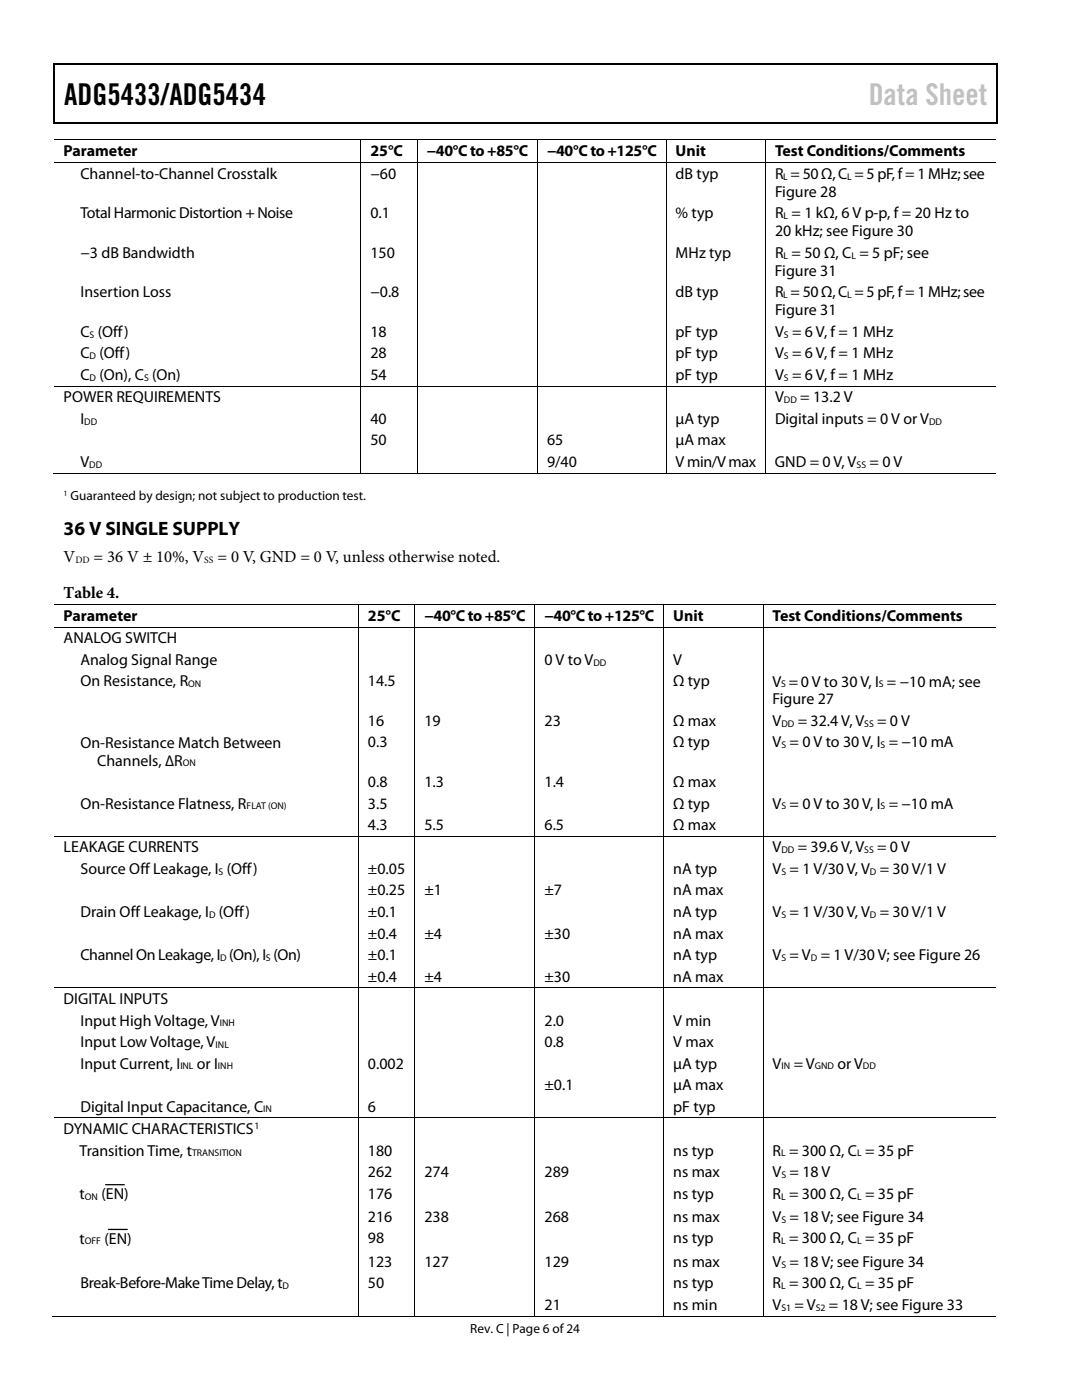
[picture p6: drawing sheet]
<svg xmlns="http://www.w3.org/2000/svg" width="216mm" height="279mm" viewBox="0 0 216 279" stroke-linecap="round" stroke-linejoin="round" font-family="sans-serif">
<defs><g id="words">
<text font-size="6" x="12.8" y="21">ADG5433/ADG5434</text>
<text font-size="6" fill="#c1c1c1" x="173.3" y="21">Data Sheet</text>
<text font-size="3.9" x="12.7" y="106.8">36 V SINGLE SUPPLY</text>
<g font-size="3.3">
<text x="12.7" y="112.2">V</text>
<text x="18.7" y="112.2">= 36 V ± 10%, V</text>
<text x="43.4" y="112.2">= 0 V, GND = 0 V, unless otherwise noted.</text>
<text x="12.7" y="119.4">Table 4.</text>
</g>
<g font-size="3.2">
<text x="12.7" y="31.2">Parameter</text>
<text x="16" y="35.7">Channel-to-Channel Crosstalk</text>
<text x="73.9" y="31.2">25°C</text>
<text x="73.9" y="35.7">−60</text>
<text x="85.2" y="31.2">−40°Cto+85°C</text>
<text x="109.2" y="31.2">−40°Cto+125°C</text>
<text x="134.8" y="35.7">dB typ</text>
<text x="134.8" y="31.2">Unit</text>
<text x="154.6" y="35.7">R = 50Ω, C = 5 pF, f = 1 MHz; see</text>
<text x="154.6" y="31.2">Test Conditions/Comments</text>
<text x="154.6" y="39.3">Figure 28</text>
<text x="16" y="43.5">Total Harmonic Distortion + Noise</text>
<text x="73.9" y="43.5">0.1</text>
<text x="134.8" y="43.5">% typ</text>
<text x="154.6" y="47.2">20 kHz; see Figure 30</text>
<text x="154.6" y="43.6">R = 1 kΩ, 6 V p-p, f = 20 Hz to</text>
<text x="16" y="51.4">−3 dB Bandwidth</text>
<text x="73.9" y="51.4">150</text>
<text x="134.8" y="51.4">MHz typ</text>
<text x="154.6" y="51.5">R = 50 Ω, C = 5 pF; see</text>
<text x="16" y="59.3">Insertion Loss</text>
<text x="73.9" y="59.3">−0.8</text>
<text x="134.8" y="59.3">dB typ</text>
<text x="154.6" y="55">Figure 31</text>
<text x="154.6" y="59.4">R = 50 Ω, C = 5 pF, f = 1 MHz; see</text>
<text x="154.6" y="62.9">Figure 31</text>
<text x="16" y="67.2">C (Off)</text>
<text x="16" y="71.5">C (Off)</text>
<text x="73.9" y="67.2">18</text>
<text x="73.9" y="71.5">28</text>
<text x="134.8" y="67.2">pF typ</text>
<text x="134.8" y="71.5">pF typ</text>
<text x="154.6" y="67.2">V = 6 V, f = 1 MHz</text>
<text x="154.6" y="71.5">V = 6 V, f = 1 MHz</text>
<text x="16" y="75.8">C (On), C (On)</text>
<text x="73.9" y="75.8">54</text>
<text x="134.8" y="75.8">pF typ</text>
<text x="154.6" y="75.8">V = 6 V, f = 1 MHz</text>
<text x="12.7" y="80.3">POWER REQUIREMENTS</text>
<text x="154.6" y="80.3">V</text>
<text x="159.7" y="80.3">= 13.2 V</text>
<text x="16" y="84.6">I</text>
<text x="73.9" y="84.6">40</text>
<text x="73.9" y="88.9">50</text>
<text x="109.2" y="88.9">65</text>
<text x="134.8" y="84.6">µA typ</text>
<text x="134.8" y="88.9">µA max</text>
<text x="154.6" y="84.6">Digital inputs = 0 V or V</text>
<text x="16" y="93.2">V</text>
<text x="109.2" y="93.2">9/40</text>
<text x="134.8" y="93.2">Vmin/Vmax</text>
<text x="154.6" y="93.2">GND = 0 V, V</text>
<text x="173.5" y="93.2">= 0 V</text>
<text x="12.7" y="123.9">Parameter</text>
<text x="73.4" y="123.9">25°C</text>
<text x="84.7" y="123.9">−40°Cto+85°C</text>
<text x="108.7" y="123.9">−40°Cto+125°C</text>
<text x="134.3" y="123.9">Unit</text>
<text x="154.2" y="123.9">Test Conditions/Comments</text>
<text x="12.7" y="128.4">ANALOG SWITCH</text>
<text x="16" y="132.7">Analog Signal Range</text>
<text x="16" y="137">On Resistance, R</text>
<text x="73.4" y="137">14.5</text>
<text x="108.6" y="132.7">0 V to V</text>
<text x="134.3" y="132.7">V</text>
<text x="134.3" y="137">Ω typ</text>
<text x="154.2" y="137">V =0 V to 30 V, I = −10 mA; see</text>
<text x="154.2" y="140.6">Figure 27</text>
<text x="16" y="149.2">On-Resistance Match Between</text>
<text x="73.4" y="144.9">16</text>
<text x="73.4" y="149.2">0.3</text>
<text x="84.7" y="144.9">19</text>
<text x="108.6" y="144.9">23</text>
<text x="134.3" y="149.2">Ω typ</text>
<text x="134.3" y="144.9">Ω max</text>
<text x="154.2" y="149.2">V = 0 V to 30 V, I = −10 mA</text>
<text x="154.2" y="144.9">V</text>
<text x="159.2" y="144.9">= 32.4 V, V</text>
<text x="175" y="144.9">= 0 V</text>
<text x="19.4" y="152.8">Channels, ∆R</text>
<text x="16" y="161.4">On-Resistance Flatness, R</text>
<text x="73.4" y="157.1">0.8</text>
<text x="73.4" y="161.4">3.5</text>
<text x="84.7" y="157.1">1.3</text>
<text x="108.6" y="157.1">1.4</text>
<text x="134.3" y="161.4">Ω typ</text>
<text x="134.3" y="157.1">Ω max</text>
<text x="154.2" y="161.4">V = 0 V to 30 V, I = −10 mA</text>
<text x="73.4" y="165.7">4.3</text>
<text x="84.7" y="165.7">5.5</text>
<text x="108.6" y="165.7">6.5</text>
<text x="134.3" y="165.7">Ω max</text>
<text x="12.7" y="170.1">LEAKAGE CURRENTS</text>
<text x="154.2" y="170.1">V</text>
<text x="159.2" y="170.1">= 39.6 V, V</text>
<text x="175" y="170.1">= 0 V</text>
<text x="16" y="174.4">Source Off Leakage, I (Off)</text>
<text x="73.4" y="178.7">±0.25</text>
<text x="73.4" y="174.4">±0.05</text>
<text x="84.7" y="178.7">±1</text>
<text x="108.6" y="178.7">±7</text>
<text x="134.3" y="178.7">nA max</text>
<text x="134.3" y="174.4">nA typ</text>
<text x="154.2" y="174.4">V = 1 V/30 V, V = 30 V/1 V</text>
<text x="16" y="183">Drain Off Leakage, I (Off)</text>
<text x="73.4" y="183">±0.1</text>
<text x="134.3" y="183">nA typ</text>
<text x="154.2" y="183">V = 1 V/30 V, V = 30 V/1 V</text>
<text x="16" y="191.6">ChannelOnLeakage,I (On),I (On)</text>
<text x="73.4" y="187.3">±0.4</text>
<text x="73.4" y="191.6">±0.1</text>
<text x="84.7" y="187.3">±4</text>
<text x="108.6" y="187.3">±30</text>
<text x="134.3" y="187.3">nA max</text>
<text x="134.3" y="191.6">nA typ</text>
<text x="154.2" y="191.6">V = V = 1 V/30 V; see Figure 26</text>
<text x="73.4" y="195.9">±0.4</text>
<text x="84.7" y="195.9">±4</text>
<text x="108.6" y="195.9">±30</text>
<text x="134.3" y="195.9">nA max</text>
<text x="12.7" y="200.4">DIGITAL INPUTS</text>
<text x="16" y="204.7">Input High Voltage, V</text>
<text x="16" y="209">Input Low Voltage, V</text>
<text x="108.7" y="204.7">2.0</text>
<text x="108.7" y="209">0.8</text>
<text x="134.3" y="204.7">V min</text>
<text x="134.3" y="209">V max</text>
<text x="16" y="213.3">Input Current, I</text>
<text x="39.3" y="213.3">or I</text>
<text x="73.4" y="213.3">0.002</text>
<text x="134.3" y="213.3">µA typ</text>
<text x="154.2" y="213.3">V</text>
<text x="158.4" y="213.3">= V</text>
<text x="167.1" y="213.3">or V</text>
<text x="16" y="221.8">Digital Input Capacitance, C</text>
<text x="73.4" y="221.8">6</text>
<text x="108.6" y="217.6">±0.1</text>
<text x="134.3" y="221.8">pF typ</text>
<text x="134.3" y="217.6">µA max</text>
<text x="12.7" y="226.3">DYNAMIC CHARACTERISTICS</text>
<text x="15.9" y="230.6">Transition Time, t</text>
<text x="73.4" y="230.6">180</text>
<text x="134.3" y="230.6">ns typ</text>
<text x="154.2" y="230.6">R = 300 Ω, C = 35 pF</text>
<text x="15.9" y="239.2">t</text>
<text x="20.2" y="239.2">(EN)</text>
<text x="73.4" y="239.2">176</text>
<text x="73.4" y="234.9">262</text>
<text x="84.7" y="234.9">274</text>
<text x="108.7" y="234.9">289</text>
<text x="134.3" y="239.2">ns typ</text>
<text x="134.3" y="234.9">ns max</text>
<text x="154.2" y="239.2">R = 300 Ω, C = 35 pF</text>
<text x="154.2" y="234.9">V = 18 V</text>
<text x="73.4" y="243.9">216</text>
<text x="84.7" y="243.9">238</text>
<text x="108.7" y="243.9">268</text>
<text x="134.3" y="243.9">ns max</text>
<text x="154.2" y="243.9">V = 18 V; see Figure 34</text>
<text x="15.9" y="248.2">t</text>
<text x="20.8" y="248.2">(EN)</text>
<text x="73.4" y="248.2">98</text>
<text x="134.3" y="248.2">ns typ</text>
<text x="154.2" y="248.2">R = 300 Ω, C = 35 pF</text>
<text x="16" y="257.1">Break-Before-Make Time Delay, t</text>
<text x="73.4" y="252.8">123</text>
<text x="73.4" y="257.1">50</text>
<text x="84.7" y="252.8">127</text>
<text x="108.6" y="252.8">129</text>
<text x="134.3" y="257.1">ns typ</text>
<text x="134.3" y="252.8">ns max</text>
<text x="154.2" y="252.8">V = 18 V; see Figure 34</text>
<text x="154.2" y="257.1">R = 300 Ω, C = 35 pF</text>
<text x="108.6" y="261.4">21</text>
<text x="134.3" y="261.4">ns min</text>
<text x="154.2" y="261.4">V</text>
<text x="158.6" y="261.4">= V</text>
<text x="165.4" y="261.4">= 18 V; see Figure 33</text>
</g>
<g font-size="2.6">
<text x="14.1" y="99.8">Guaranteed by design; not subject to production test.</text>
<text x="93.8" y="266">Rev. C | Page 6 of 24</text>
</g>
<g font-size="1.9">
<text x="156.3" y="35.9">L</text>
<text x="169.1" y="35.9">L</text>
<text x="156.4" y="43.7">L</text>
<text x="156.4" y="51.6">L</text>
<text x="169.9" y="51.6">L</text>
<text x="156.3" y="59.5">L</text>
<text x="169.1" y="59.5">L</text>
<text x="17.9" y="67.4">S</text>
<text x="17.9" y="71.7">D</text>
<text x="156.4" y="67.4">S</text>
<text x="156.4" y="71.7">S</text>
<text x="17.9" y="76">D</text>
<text x="28.7" y="76">S</text>
<text x="156.4" y="76">S</text>
<text x="156.4" y="80.5">DD</text>
<text x="16.8" y="84.8">DD</text>
<text x="185.4" y="84.8">DD</text>
<text x="17.8" y="93.3">DD</text>
<text x="170.9" y="93.3">SS</text>
<text x="15" y="112.4">DD</text>
<text x="40.8" y="112.4">SS</text>
<text x="37.6" y="137.2">ON</text>
<text x="118.4" y="132.9">DD</text>
<text x="155.9" y="137.2">S</text>
<text x="175.3" y="137.2">S</text>
<text x="155.9" y="145">DD</text>
<text x="155.9" y="149.3">S</text>
<text x="172.5" y="145">SS</text>
<text x="175.7" y="149.3">S</text>
<text x="36.4" y="153">ON</text>
<text x="49.2" y="161.5">FLAT (ON)</text>
<text x="155.9" y="161.5">S</text>
<text x="175.7" y="161.5">S</text>
<text x="155.9" y="170.3">DD</text>
<text x="172.5" y="170.3">SS</text>
<text x="43.6" y="174.6">S</text>
<text x="155.9" y="174.6">S</text>
<text x="173.6" y="174.6">D</text>
<text x="41.7" y="183.2">D</text>
<text x="155.9" y="183.2">S</text>
<text x="173.6" y="183.2">D</text>
<text x="43.9" y="191.8">D</text>
<text x="53.1" y="191.8">S</text>
<text x="155.9" y="191.8">S</text>
<text x="161.8" y="191.8">D</text>
<text x="43" y="209.1">INL</text>
<text x="43.9" y="204.8">INH</text>
<text x="36" y="213.4">INL</text>
<text x="43.5" y="213.4">INH</text>
<text x="155.9" y="213.4">IN</text>
<text x="162.6" y="213.4">GND</text>
<text x="172.2" y="213.4">DD</text>
<text x="50.8" y="225.3">1</text>
<text x="52.5" y="222">IN</text>
<text x="38.3" y="230.8">TRANSITION</text>
<text x="155.9" y="230.8">L</text>
<text x="171" y="230.8">L</text>
<text x="16.9" y="239.4">ON</text>
<text x="155.9" y="239.4">L</text>
<text x="155.9" y="235.1">S</text>
<text x="171" y="239.4">L</text>
<text x="155.9" y="244">S</text>
<text x="16.9" y="248.3">OFF</text>
<text x="155.9" y="248.3">L</text>
<text x="171" y="248.3">L</text>
<text x="56.3" y="257.3">D</text>
<text x="155.9" y="257.3">L</text>
<text x="155.9" y="253">S</text>
<text x="171" y="257.3">L</text>
<text x="155.9" y="261.6">S1</text>
<text x="162.8" y="261.6">S2</text>
</g>
<text font-size="1.6" x="12.7" y="99">1</text>
</g></defs>
<g fill="#000">
<path d="M10.7 12.7h.2v1h-.2zM10.7 12.7h.2v.3h-.2zM133.5 12.7h.2v.3h-.2zM198.9 12.7h.2v1h-.2zM198.9 12.7h.2v.3h-.2zM10.7 24.4h.2v.3h-.2zM71.9 27.9h.2v.1h-.2zM71.9 32.4h.2v.2h-.2zM83.2 27.9h.2v.1h-.2zM83.2 32.4h.2v.2h-.2zM107.2 27.9h.1v.1h-.1zM107.2 32.4h.1v.2h-.1z"/>
<path d="M132.8 27.9h.2v.1h-.2zM132.8 32.4h.2v.2h-.2zM133.2 24.4h.3v.3h-.3zM152.7 27.9h.1v.1h-.1zM152.7 32.4h.1v.2h-.1zM198.9 24.4h.2v.3h-.2zM71.9 77h.2v.2h-.2zM83.2 77h.2v.2h-.2zM107.2 77h.1v.2h-.1zM132.8 77h.2v.2h-.2zM152.7 77h.1v.2h-.1zM71.9 94.4h.2v.1h-.2z"/>
<path d="M83.2 94.4h.2v.1h-.2zM107.2 94.4h.1v.1h-.1zM132.8 94.4h.2v.1h-.2zM152.7 94.4h.1v.1h-.1zM71.4 120.6h.2v.2h-.2zM71.4 125.1h.2v.2h-.2zM82.7 120.6h.2v.2h-.2zM82.7 125.1h.2v.2h-.2zM106.7 120.6h.1v.2h-.1zM106.7 125.1h.1v.2h-.1zM132.4 120.6h.1v.2h-.1zM132.4 125.1h.1v.2h-.1z"/>
<path d="M152.2 120.6h.1v.2h-.1zM152.2 125.1h.1v.2h-.1zM71.4 166.8h.2v.2h-.2zM82.7 166.8h.2v.2h-.2zM106.7 166.8h.1v.2h-.1zM132.4 166.8h.1v.2h-.1zM152.2 166.8h.1v.2h-.1zM71.4 197.1h.2v.2h-.2zM82.7 197.1h.2v.2h-.2zM106.7 197.1h.1v.2h-.1zM132.4 197.1h.1v.2h-.1zM152.2 197.1h.1v.2h-.1z"/>
<path d="M71.4 223h.2v.2h-.2zM82.7 223h.2v.2h-.2zM106.7 223h.1v.2h-.1zM132.4 223h.1v.2h-.1zM152.2 223h.1v.2h-.1zM71.4 262.6h.2v.2h-.2zM82.7 262.6h.2v.2h-.2zM106.7 262.6h.1v.2h-.1zM132.4 262.6h.1v.2h-.1zM152.2 262.6h.1v.2h-.1z"/>
</g>
<path d="M10.8 13.7v10.7M10.9 12.8h122.6M133.7 12.8h65.2M199 13.7v10.7M10.9 24.5h188M21.1 236.4h3.7M21.7 245.4h3.7" fill="none" stroke="#000" stroke-width=".25"/>
<g fill="none" stroke="#000" stroke-width=".2">
<path d="M10.8 27.9h61.1M10.8 32.5h61.1M72 28v4.4M72 32.6v44.4M72.1 27.9h11.1M72.1 32.5h11.1M83.3 28v4.4M83.3 32.6v44.4M83.4 27.9h23.8M83.4 32.5h23.8M107.3 28v4.4M107.3 32.6v44.4"/>
<path d="M107.3 27.9h25.5M107.3 32.5h25.5M132.9 28v4.4M132.9 32.6v44.4M133 27.9h19.7M133 32.5h19.7M152.7 28v4.4M152.7 32.6v44.4M152.8 27.9h46M152.8 32.5h46M10.8 77.1h61.1M72 77.2v17.2"/>
<path d="M72.1 77.1h11.1M83.3 77.2v17.2M83.4 77.1h23.8M107.3 77.2v17.2M107.3 77.1h25.5M132.9 77.2v17.2M133 77.1h19.7M152.7 77.2v17.2M152.8 77.1h46M10.5 94.4h61.4M72.1 94.4h11.1M83.4 94.4h23.8"/>
<path d="M107.3 94.4h25.5M133 94.4h19.7M152.8 94.4h46M10.8 120.7h60.6M10.8 125.2h60.6M71.5 120.8v4.3M71.5 125.3v41.5M71.6 120.7h11.1M71.6 125.2h11.1M82.8 120.8v4.3M82.8 125.3v41.5M82.9 120.7h23.8"/>
<path d="M82.9 125.2h23.8M106.7 120.8v4.3M106.7 125.3v41.5M106.8 120.7h25.6M106.8 125.2h25.6M132.4 120.8v4.3M132.4 125.3v41.5M132.5 120.7h19.7M132.5 125.2h19.7M152.3 120.8v4.3M152.3 125.3v41.5M152.3 120.7h46.5"/>
<path d="M152.3 125.2h46.5M10.8 166.9h60.6M71.5 167v30.1M71.6 166.9h11.1M82.8 167v30.1M82.9 166.9h23.8M106.7 167v30.1M106.8 166.9h25.6M132.4 167v30.1M132.5 166.9h19.7M152.3 167v30.1M152.3 166.9h46.5"/>
<path d="M10.8 197.2h60.6M71.5 197.3v25.7M71.6 197.2h11.1M82.8 197.3v25.7M82.9 197.2h23.8M106.7 197.3v25.7M106.8 197.2h25.6M132.4 197.3v25.7M132.5 197.2h19.7M152.3 197.3v25.7M152.3 197.2h46.5M10.8 223.1h60.6"/>
<path d="M71.5 223.2v39.4M71.6 223.1h11.1M82.8 223.2v39.4M82.9 223.1h23.8M106.7 223.2v39.4M106.8 223.1h25.6M132.4 223.2v39.4M132.5 223.1h19.7M152.3 223.2v39.4M152.3 223.1h46.5M10.5 262.7h60.9M71.6 262.7h11.1"/>
<path d="M82.9 262.7h23.8M106.8 262.7h25.6M132.5 262.7h19.7M152.3 262.7h46.5"/>
</g>
<use href="#words"/>
</svg>
